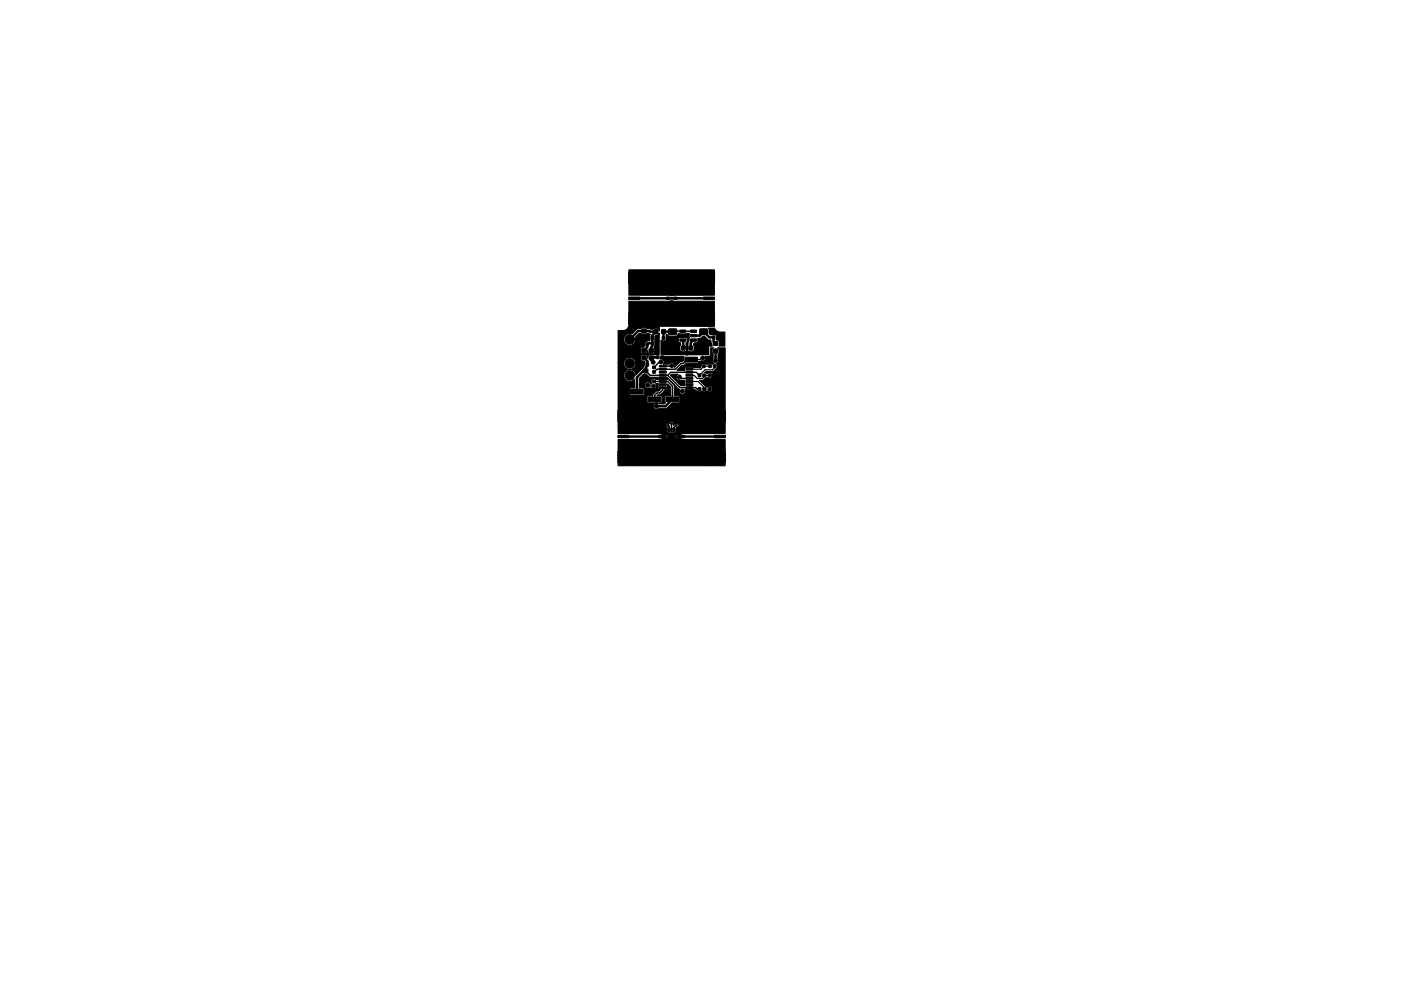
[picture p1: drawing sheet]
<svg xmlns="http://www.w3.org/2000/svg" width="297mm" height="210mm" viewBox="0 0 297 210" stroke-linecap="round" stroke-linejoin="round" font-family="sans-serif">
<g fill="#000" stroke="#000" stroke-width=".21">
<path d="M133.3 57.7h5.1v2.5h-5.1zM133.3 57.3h18.1l.1 5.3-9 .1-9.2-.1zM133.3 66.4h5.1v2.4h-5.1zM133.3 63h2.3v.5h-2.3zM136 72.8h.5v.5h-.5zM136 77h.5v.6h-.5zM136.1 69.9l.8-.1 .1 .8h-.9zM136.1 71.4h.8l.1 .8h-.9zM136.1 75.5h.8l.1 .8h-.9zM136.1 74h.8l.1 .7h-.9zM136.5 79.9h.8v.7h-.8zM136.5 78.3h.8v.7l-.8 .1z"/>
<path d="M137 72.8h.5v.5h-.5zM137 77h.5v.6h-.5zM137.7 75.6l.8-.1v.8h-.8zM137.7 74h.8v.7h-.8zM138.1 72.5h.5v.6h-.5zM138.1 71.4l.5 .1-.1 .5h-.5zM138.4 78.7h.6v.5h-.6zM138.4 77.7h.5l.1 .5h-.6zM138.7 70h.8v.8h-.8zM139 72.5h.5v.6h-.5zM139 71.4l.5 .1v.5h-.5zM139.2 75.5h.5v.6h-.5z"/>
<path d="M139.8 77.5h1.5v.4h-1.5zM139.8 78.2h1.5v.3h-1.5zM139.8 78.8h1.5v.4h-1.5zM139.8 79.5h1.5v.3h-1.5zM140 75.6h5l-.1 .9-.2 .2-.5 .1-1.3 1.1a.65 .65 0 0 0-.2-.9 .65 .65 0 0 0-.9 .3h-1.2a.65 .65 0 0 0 .1-.8 .65 .65 0 0 0-.8-.3zM140.2 75.5h.5v.6h-.5zM140.4 71.5h.5l.1 .5h-.6zM140.4 72.4h.5l.1 .5h-.6zM140.3 70h.8l-.1 .8h-.7zM141.3 63l1.2 .1v.3l-1.2 .1zM142.3 63.1l1.2-.1v.5l-1.2-.1zM133.3 63.9h18.2v5.4l-11.5-.1-.2 .2v.8l-.1-.4-.3-.2-1.4 .3-1.7-.4-1.3 .3-1 1a1.26 1.26 0 0 0-1.7 1.1 1.26 1.26 0 0 0 1.4 1.4 1.26 1.26 0 0 0 1-1.7l.8-.9 .8 .2h.6l.3-.2 .7 .2-.1 1.4h-.4l-.6 .3-.1 .9-.2 .2a.53 .53 0 0 0-.7 .4l.1 .6 .3 .3h.9l.3-.8v.6l.2 .2 1.1-.1 .1-.3-.2-.8 .3-.8-.1-1.6 .3-.3a.53 .53 0 0 0 .7-.5v4.7h-2.2l-.2 .2v.5l-.3-.7h-1l-.3 .3v.6l.5 .4a.57 .57 0 0 1 .5 .4 .57 .57 0 0 1-.3 .6l-.1 .5-1.6 1.5a1.26 1.26 0 0 0-1.7-1.2 1.26 1.26 0 0 0-.6 2 1.26 1.26 0 0 0 2 0v1.9l-1 .1v1.4h3l.1-1.3-.2-.2h-.9v-.7h1.1a.68 .68 0 0 0 .9 .7l1.4 .1 .3-.3-.2-.7 .6-.1v1.2l.4 .2-.3 .3h-.6l-.7 .7v.3h-1.1l-.1 1.3 .2 .2h2.7l.3-.2-.1-1.2-.1-.1h-.9l.2-.2 .6-.1 .8-.8v-.2l.5-.1 .1-1.1 .6 .6v1.9l-1.1 .1v1.1l.1 .3-.2 .2-1.4-.1a.65 .65 0 0 0-1 .7 .65 .65 0 0 0 1.1 .4h1.6l1.3-1.2 1.5-.1 .1-1.3-.2-.1h-1v-2.2l-1.2-1.2-3.3-.2-.4 .3v.5l.2 .2-.3 .1v-.1a.65 .65 0 0 0-.7-.4 .65 .65 0 0 0-.6 .6h-1.1v-1.3l1-1 .5 .1 .8 .6h3.6l2.7 2.7a.65 .65 0 0 0 .6 .9 .65 .65 0 0 0 .5-1h2.1l.9 .5 .6-.2 .3 .2 .7-.2 .6 .2 .5-.1 .2-.3-.2-.6-.5-.1-.6 .2-1.5-1.5 .8-.1 .7-.6 .6 .2 .6-.1 .1-.7-.2-.3h-.6l-.5 .2-.4-.2 .2-.3h1.6l.8-.8v-.6l-.1-.3a.65 .65 0 0 0 .3-1v-1l.2-.3v-.6l-.2-.4h1.6v18.2h-8.9l-.7 .2h-.9l-.2 .6 .2 .2h.9l.7 .3h8.9v5.5h-22.8v-5.6l8.9 .1 .7-.3h.8l.2-.2-.1-.6h-.9l-.7-.2h-8.9v-1.8h10.2l.3 .5v1l.2 .2h1.5l.1-1 .2-.2a.49 .49 0 0 0 0-.8 .49 .49 0 0 0-.7 .4 .49 .49 0 0 0-.2-.8 .49 .49 0 0 0-.7 .4l-.4-.1-.3 .4h-10.2v-13.2h1.3v.2a1.27 1.27 0 0 0 1.9 1 1.27 1.27 0 0 0 0-2.2 1.27 1.27 0 0 0-1.9 1h-1.3v-6.9l1.5-.1 .7-.7z"/>
<path d="M141.8 72.6h1.6v1.1l-1.6 .1zM141.8 69.8h1.6v1.1l-1.6 .1zM142.1 79.6l.3-.2h1.4a.73 .73 0 0 0-.3 .9 .73 .73 0 0 0 .9 .4h.8v1.1h-.9zM144.5 73.4h.8l-.1 .9-.7-.1zM145.2 75.8h2.7v1h-2.7zM144.1 70h1.3v.5h-1.3zM144.1 71h1.3v.5h-1.3zM144.1 71.9h1.3v.5h-1.3zM145.4 79.5h1.5v.3h-1.5zM145.4 78.8h1.5v.4h-1.5zM145.4 78.2h1.5v.3h-1.5zM145.4 77.5h1.5v.4h-1.5z"/>
<path d="M146.1 73.4h.7v.9l-.7-.1zM147.5 74.2h2.6v1h-2.6zM146.4 71.9h1.2v.5h-1.2zM146.4 71h1.2v.5h-1.2zM146.4 70h1.2v.5h-1.2zM148 77.4h.5v.6l-.5-.1zM148.1 79.4h.5v.5h-.5zM149.1 63h2.4v.5h-2.4zM149 77.4h.5v.6l-.5-.1zM149 79.4h.5v.5h-.5zM148.4 72.6h1.6v1.1l-1.6 .1zM148.4 69.8h1.6v1.1l-1.6 .1z"/>
<path d="M150.3 79.3h.5v.6h-.5zM150.3 77.4h.5v.6l-.5-.1zM144.6 77.5h.5l.4-.5h2.4l.2-.3 .6-.2a.65 .65 0 0 0 .7-.1 .65 .65 0 0 0 .2-.8h.9l.1-1.8h.7l-.3 .4v.6l.2 .3v1a.65 .65 0 0 0 .2 1l-.4 .2-.2-.2h-.5l-.3 .2-1-.2-.3 .2v.4l-.3 .3-3-.1-.2 .2v.5h-1.7zM151 71.3h.6l-.1 .6-.5-.1zM146.4 66.4h5.1v2.4h-5.1zM146.4 57.8h5.1v2.4h-5.1zM151.2 79.3l.6 .1-.1 .5h-.5zM151.3 77.4h.5l-.1 .6-.5-.1zM151.3 72.5h.8v.7l-.8 .1zM151.3 74.1h.8v.7h-.8zM152 71.3h.5v.6l-.5-.1zM131 87.1h5.1v2.4h-5.1z"/>
<path d="M131 95.7h5.1v2.4h-5.1zM131 92.4h2.4v.5h-2.4zM133.7 84.2h2.6v1h-2.6zM133.7 82.6h2.7v1h-2.7zM137.4 84.2h2.7v1h-2.7zM138.3 80.7h.6v.5h-.6zM138.3 81.7h.6v.5h-.6zM139.8 80.1h1.5v.4h-1.5zM139.8 80.8h1.5v.3h-1.5zM139.8 81.4h1.5v.4h-1.5zM139.8 82.1h1.5v.3h-1.5zM140.6 93h.8v.3h-.8z"/>
<path d="M140.6 92.5h.8v.3h-.8zM140.6 92h.8v.3h-.8zM140.6 92.5h.3v.3h-.3zM139.6 92.4l1.3 .1v.3l-1.3 .1zM141.2 84.2h2.7v1h-2.7zM141.6 91.9h1.5v1.5h-1.5zM141.7 93.6h.3v.8h-.3zM141.7 90.8h.3v.8h-.3zM142.2 93.6h.3v.8h-.3zM142.2 90.8h.3v.8h-.3zM142.7 90.8h.3v.8h-.3zM142.7 93.6h.3v.8h-.3z"/>
<path d="M143.4 92h.8v.3h-.8zM143.4 92.5h.8v.3h-.8zM143.4 93h.8v.3h-.8zM143.9 92.5h.3v.3h-.3zM143.9 92.5l1.2-.1v.5l-1.2-.1zM145.4 82.1h1.5v.3h-1.5zM145.4 81.4h1.5v.4h-1.5zM145.4 80.8h1.5v.3h-1.5zM145.4 80.1h1.5v.4h-1.5zM148.1 82.3h.5v.5h-.5zM148.5 84.2h2.7v1h-2.7zM149 82.3h.6l-.1 .5h-.5z"/>
<path d="M150.3 82.3h.5l-.1 .5h-.5zM151.2 82.3h.5v.5h-.5zM151.4 92.4h2.4v.5h-2.4zM148.7 95.7h5.1v2.4h-5.1zM148.7 87.1h5.1v2.4h-5.1z"/>
<circle cx="131.7" cy="78.4" r=".4"/>
<circle cx="131.7" cy="77.1" r=".4"/>
<circle cx="131.8" cy="75.1" r=".4"/>
<circle cx="131.8" cy="72.9" r=".4"/>
<circle cx="131.9" cy="70.6" r=".4"/>
<circle cx="133.5" cy="74.6" r="1.01"/>
<circle cx="133.5" cy="77.1" r="1.01"/>
<circle cx="133.5" cy="79.6" r="1.01"/>
<circle cx="133.5" cy="72" r="1.01"/>
<circle cx="133.6" cy="70.2" r=".4"/>
<circle cx="133.8" cy="65.8" r=".2"/>
<circle cx="133.8" cy="64.4" r=".2"/>
<circle cx="133.8" cy="65.1" r=".2"/>
<circle cx="133.8" cy="62.2" r=".2"/>
<circle cx="133.8" cy="61.5" r=".2"/>
<circle cx="133.8" cy="60.8" r=".2"/>
<circle cx="134.6" cy="65.8" r=".2"/>
<circle cx="134.6" cy="65.1" r=".2"/>
<circle cx="134.6" cy="64.4" r=".2"/>
<circle cx="134.6" cy="62.2" r=".2"/>
<circle cx="134.6" cy="61.5" r=".2"/>
<circle cx="134.6" cy="60.8" r=".2"/>
<circle cx="135" cy="75.4" r=".4"/>
<circle cx="135.1" cy="72.9" r=".4"/>
<circle cx="135.1" cy="74" r=".4"/>
<circle cx="135.3" cy="71.5" r=".4"/>
<circle cx="135.4" cy="65.8" r=".2"/>
<circle cx="135.4" cy="65.1" r=".2"/>
<circle cx="135.4" cy="64.4" r=".2"/>
<circle cx="135.4" cy="62.2" r=".2"/>
<circle cx="135.4" cy="61.5" r=".2"/>
<circle cx="135.4" cy="60.8" r=".2"/>
<circle cx="136.2" cy="65.8" r=".2"/>
<circle cx="136.2" cy="65.1" r=".2"/>
<circle cx="136.2" cy="64.4" r=".2"/>
<circle cx="136.2" cy="62.2" r=".2"/>
<circle cx="136.2" cy="61.5" r=".2"/>
<circle cx="136.3" cy="60.8" r=".2"/>
<circle cx="136.9" cy="71.8" r=".4"/>
<circle cx="137.1" cy="65.8" r=".2"/>
<circle cx="137.1" cy="65.1" r=".2"/>
<circle cx="137.1" cy="64.4" r=".2"/>
<circle cx="137.1" cy="62.2" r=".2"/>
<circle cx="137.1" cy="61.5" r=".2"/>
<circle cx="137.1" cy="60.8" r=".2"/>
<circle cx="137.9" cy="65.8" r=".2"/>
<circle cx="137.9" cy="64.4" r=".2"/>
<circle cx="137.9" cy="65.1" r=".2"/>
<circle cx="137.9" cy="62.2" r=".2"/>
<circle cx="137.9" cy="61.5" r=".2"/>
<circle cx="137.9" cy="60.8" r=".2"/>
<circle cx="138.5" cy="76.9" r=".4"/>
<circle cx="138.7" cy="65.8" r=".2"/>
<circle cx="138.7" cy="64.4" r=".2"/>
<circle cx="138.7" cy="65.1" r=".2"/>
<circle cx="138.7" cy="62.2" r=".2"/>
<circle cx="138.7" cy="61.5" r=".2"/>
<circle cx="138.8" cy="60.8" r=".2"/>
<circle cx="139.3" cy="74.6" r=".4"/>
<circle cx="139.6" cy="65.1" r=".2"/>
<circle cx="139.6" cy="64.4" r=".2"/>
<circle cx="139.6" cy="62.2" r=".2"/>
<circle cx="139.6" cy="61.5" r=".2"/>
<circle cx="140.1" cy="76.8" r=".4"/>
<circle cx="140.4" cy="65.1" r=".2"/>
<circle cx="140.4" cy="64.4" r=".2"/>
<circle cx="140.4" cy="62.2" r=".2"/>
<circle cx="140.4" cy="61.5" r=".2"/>
<circle cx="140.7" cy="73.6" r=".4"/>
<circle cx="140.7" cy="74.7" r=".4"/>
<circle cx="141.2" cy="65.1" r=".2"/>
<circle cx="141.2" cy="64.4" r=".2"/>
<circle cx="141.2" cy="62.2" r=".2"/>
<circle cx="141.2" cy="61.5" r=".2"/>
<circle cx="141.8" cy="74.7" r=".4"/>
<circle cx="142.1" cy="65.1" r=".2"/>
<circle cx="142.1" cy="64.4" r=".2"/>
<circle cx="142.1" cy="62.2" r=".2"/>
<circle cx="142.1" cy="61.5" r=".2"/>
<circle cx="142.4" cy="77.6" r=".4"/>
<circle cx="142.6" cy="76.2" r=".4"/>
<circle cx="142.9" cy="65.1" r=".2"/>
<circle cx="142.9" cy="64.4" r=".2"/>
<circle cx="142.9" cy="62.2" r=".2"/>
<circle cx="142.9" cy="61.5" r=".2"/>
<circle cx="143.1" cy="74.7" r=".4"/>
<circle cx="143.7" cy="65.1" r=".2"/>
<circle cx="143.7" cy="64.4" r=".2"/>
<circle cx="143.7" cy="62.2" r=".2"/>
<circle cx="143.7" cy="61.5" r=".2"/>
<circle cx="144.1" cy="80" r=".4"/>
<circle cx="144.6" cy="65.1" r=".2"/>
<circle cx="144.6" cy="64.4" r=".2"/>
<circle cx="144.6" cy="62.2" r=".2"/>
<circle cx="144.6" cy="61.5" r=".2"/>
<circle cx="144.7" cy="78" r=".4"/>
<circle cx="145.4" cy="64.4" r=".2"/>
<circle cx="145.4" cy="65.1" r=".2"/>
<circle cx="145.4" cy="62.2" r=".2"/>
<circle cx="145.4" cy="61.5" r=".2"/>
<circle cx="145.7" cy="74.9" r=".4"/>
<circle cx="146.2" cy="65.9" r=".2"/>
<circle cx="146.2" cy="60.7" r=".2"/>
<circle cx="146.2" cy="65.1" r=".2"/>
<circle cx="146.2" cy="64.4" r=".2"/>
<circle cx="146.2" cy="62.2" r=".2"/>
<circle cx="146.2" cy="61.5" r=".2"/>
<circle cx="147" cy="65.9" r=".2"/>
<circle cx="147.1" cy="60.7" r=".2"/>
<circle cx="147.1" cy="65.1" r=".2"/>
<circle cx="147.1" cy="64.4" r=".2"/>
<circle cx="147.1" cy="62.2" r=".2"/>
<circle cx="147.1" cy="61.5" r=".2"/>
<circle cx="147.6" cy="73.3" r=".4"/>
<circle cx="147.9" cy="65.9" r=".2"/>
<circle cx="147.9" cy="60.7" r=".2"/>
<circle cx="147.9" cy="65.1" r=".2"/>
<circle cx="147.9" cy="64.4" r=".2"/>
<circle cx="147.9" cy="62.2" r=".2"/>
<circle cx="147.9" cy="61.5" r=".2"/>
<circle cx="148.7" cy="65.9" r=".2"/>
<circle cx="148.7" cy="60.7" r=".2"/>
<circle cx="148.7" cy="64.4" r=".2"/>
<circle cx="148.7" cy="65.1" r=".2"/>
<circle cx="148.7" cy="62.2" r=".2"/>
<circle cx="148.7" cy="61.5" r=".2"/>
<circle cx="149" cy="75.9" r=".4"/>
<circle cx="149.2" cy="71.9" r=".4"/>
<circle cx="149.5" cy="65.9" r=".2"/>
<circle cx="149.5" cy="60.7" r=".2"/>
<circle cx="149.6" cy="64.4" r=".2"/>
<circle cx="149.6" cy="65.1" r=".2"/>
<circle cx="149.6" cy="62.2" r=".2"/>
<circle cx="149.6" cy="61.5" r=".2"/>
<circle cx="150.4" cy="65.9" r=".2"/>
<circle cx="150.4" cy="60.7" r=".2"/>
<circle cx="150.4" cy="64.4" r=".2"/>
<circle cx="150.4" cy="65.1" r=".2"/>
<circle cx="150.4" cy="62.2" r=".2"/>
<circle cx="150.4" cy="61.5" r=".2"/>
<circle cx="150.5" cy="75.9" r=".4"/>
<circle cx="150.8" cy="70.6" r=".4"/>
<circle cx="151.2" cy="65.9" r=".2"/>
<circle cx="151.2" cy="60.7" r=".2"/>
<circle cx="151.2" cy="64.4" r=".2"/>
<circle cx="151.2" cy="65.1" r=".2"/>
<circle cx="151.2" cy="62.2" r=".2"/>
<circle cx="151.2" cy="61.5" r=".2"/>
<circle cx="151.7" cy="76.5" r=".4"/>
<circle cx="151.8" cy="70.6" r=".4"/>
<circle cx="153" cy="79.2" r=".4"/>
<circle cx="153.1" cy="76.2" r=".4"/>
<circle cx="153.2" cy="72.6" r=".4"/>
<circle cx="131.3" cy="90" r=".2"/>
<circle cx="131.3" cy="91.5" r=".2"/>
<circle cx="131.3" cy="90.8" r=".2"/>
<circle cx="131.4" cy="94.5" r=".2"/>
<circle cx="131.4" cy="95.2" r=".2"/>
<circle cx="131.4" cy="93.8" r=".2"/>
<circle cx="131.6" cy="80" r=".4"/>
<circle cx="131.8" cy="84.1" r=".4"/>
<circle cx="131.9" cy="81.6" r=".4"/>
<circle cx="132.2" cy="98.5" r=".2"/>
<circle cx="132.3" cy="90.8" r=".2"/>
<circle cx="132.3" cy="91.5" r=".2"/>
<circle cx="132.3" cy="94.5" r=".2"/>
<circle cx="132.3" cy="93.8" r=".2"/>
<circle cx="132.3" cy="86.4" r=".2"/>
<circle cx="132.9" cy="84.1" r=".4"/>
<circle cx="133" cy="81.6" r=".4"/>
<circle cx="133.1" cy="98.5" r=".2"/>
<circle cx="133.2" cy="90" r=".2"/>
<circle cx="133.3" cy="91.5" r=".2"/>
<circle cx="133.3" cy="90.8" r=".2"/>
<circle cx="133.3" cy="95.2" r=".2"/>
<circle cx="133.3" cy="94.5" r=".2"/>
<circle cx="133.3" cy="93.8" r=".2"/>
<circle cx="133.3" cy="86.4" r=".2"/>
<circle cx="134.1" cy="98.5" r=".2"/>
<circle cx="134.2" cy="91.5" r=".2"/>
<circle cx="134.2" cy="90.8" r=".2"/>
<circle cx="134.2" cy="94.5" r=".2"/>
<circle cx="134.2" cy="93.8" r=".2"/>
<circle cx="134.2" cy="86.4" r=".2"/>
<circle cx="135.1" cy="98.5" r=".2"/>
<circle cx="135.1" cy="90" r=".2"/>
<circle cx="135.2" cy="90.8" r=".2"/>
<circle cx="135.2" cy="91.5" r=".2"/>
<circle cx="135.2" cy="94.5" r=".2"/>
<circle cx="135.2" cy="95.2" r=".2"/>
<circle cx="135.2" cy="93.8" r=".2"/>
<circle cx="135.2" cy="86.4" r=".2"/>
<circle cx="136.1" cy="95.3" r=".2"/>
<circle cx="136.1" cy="91.5" r=".2"/>
<circle cx="136.1" cy="90.8" r=".2"/>
<circle cx="136.1" cy="94.5" r=".2"/>
<circle cx="136.1" cy="93.8" r=".2"/>
<circle cx="136.2" cy="81.6" r=".4"/>
<circle cx="136.5" cy="90" r=".2"/>
<circle cx="137" cy="89.4" r=".2"/>
<circle cx="137" cy="87.2" r=".2"/>
<circle cx="137.1" cy="95.3" r=".2"/>
<circle cx="137.1" cy="90.8" r=".2"/>
<circle cx="137.1" cy="91.5" r=".2"/>
<circle cx="137.1" cy="94.5" r=".2"/>
<circle cx="137.1" cy="93.8" r=".2"/>
<circle cx="137.3" cy="81.7" r=".4"/>
<circle cx="137.3" cy="90" r=".2"/>
<circle cx="137.8" cy="89.5" r=".2"/>
<circle cx="137.8" cy="87.2" r=".2"/>
<circle cx="138" cy="95.3" r=".2"/>
<circle cx="138" cy="90.8" r=".2"/>
<circle cx="138" cy="91.5" r=".2"/>
<circle cx="138" cy="94.5" r=".2"/>
<circle cx="138" cy="93.8" r=".2"/>
<circle cx="138.3" cy="90" r=".2"/>
<circle cx="138.8" cy="89.5" r=".2"/>
<circle cx="138.8" cy="87.2" r=".2"/>
<circle cx="139" cy="95.3" r=".2"/>
<circle cx="139" cy="91.5" r=".2"/>
<circle cx="139" cy="90.8" r=".2"/>
<circle cx="139" cy="94.5" r=".2"/>
<circle cx="139" cy="93.8" r=".2"/>
<circle cx="139.2" cy="86.2" r=".4"/>
<circle cx="139.3" cy="90" r=".2"/>
<circle cx="139.8" cy="89.5" r=".2"/>
<circle cx="139.8" cy="87.2" r=".2"/>
<circle cx="139.9" cy="91.5" r=".2"/>
<circle cx="139.9" cy="95.2" r=".2"/>
<circle cx="139.9" cy="90.8" r=".2"/>
<circle cx="139.9" cy="94.5" r=".2"/>
<circle cx="139.9" cy="93.8" r=".2"/>
<circle cx="140.9" cy="95.7" r=".2"/>
<circle cx="140.9" cy="95" r=".2"/>
<circle cx="140.9" cy="94.3" r=".2"/>
<circle cx="141" cy="93.7" r=".2"/>
<circle cx="141" cy="91" r=".2"/>
<circle cx="141.6" cy="95" r=".2"/>
<circle cx="141.6" cy="95.8" r=".2"/>
<circle cx="141.6" cy="90.3" r=".2"/>
<circle cx="142" cy="93" r=".2"/>
<circle cx="142" cy="92.1" r=".2"/>
<circle cx="142.4" cy="92.5" r=".2"/>
<circle cx="142.4" cy="95.7" r=".2"/>
<circle cx="142.4" cy="95" r=".2"/>
<circle cx="142.4" cy="89.9" r=".2"/>
<circle cx="142.8" cy="93" r=".2"/>
<circle cx="142.8" cy="92.1" r=".2"/>
<circle cx="143.1" cy="95" r=".2"/>
<circle cx="143.1" cy="95.7" r=".2"/>
<circle cx="143.3" cy="90.3" r=".2"/>
<circle cx="143.8" cy="93.7" r=".2"/>
<circle cx="143.8" cy="91" r=".2"/>
<circle cx="143.9" cy="95" r=".2"/>
<circle cx="143.9" cy="95.7" r=".2"/>
<circle cx="143.9" cy="94.3" r=".2"/>
<circle cx="144.2" cy="81.1" r=".4"/>
<circle cx="144.7" cy="83" r=".4"/>
<circle cx="144.7" cy="95.2" r=".2"/>
<circle cx="144.7" cy="93.7" r=".2"/>
<circle cx="144.7" cy="94.4" r=".2"/>
<circle cx="144.8" cy="91.5" r=".2"/>
<circle cx="144.8" cy="90.8" r=".2"/>
<circle cx="145.1" cy="87.1" r=".2"/>
<circle cx="145.2" cy="89.4" r=".2"/>
<circle cx="145.3" cy="90.1" r=".2"/>
<circle cx="145.6" cy="91.5" r=".2"/>
<circle cx="145.6" cy="90.8" r=".2"/>
<circle cx="145.6" cy="94.4" r=".2"/>
<circle cx="145.6" cy="93.7" r=".2"/>
<circle cx="145.6" cy="95.2" r=".2"/>
<circle cx="145.9" cy="87.1" r=".2"/>
<circle cx="146" cy="89.5" r=".2"/>
<circle cx="146.1" cy="90.1" r=".2"/>
<circle cx="146.6" cy="95.2" r=".2"/>
<circle cx="146.6" cy="90.8" r=".2"/>
<circle cx="146.6" cy="91.5" r=".2"/>
<circle cx="146.6" cy="94.4" r=".2"/>
<circle cx="146.6" cy="93.7" r=".2"/>
<circle cx="146.9" cy="87.1" r=".2"/>
<circle cx="147" cy="89.5" r=".2"/>
<circle cx="147.1" cy="90.1" r=".2"/>
<circle cx="147.5" cy="95.2" r=".2"/>
<circle cx="147.6" cy="91.5" r=".2"/>
<circle cx="147.6" cy="90.8" r=".2"/>
<circle cx="147.6" cy="94.4" r=".2"/>
<circle cx="147.6" cy="93.7" r=".2"/>
<circle cx="147.8" cy="87.1" r=".2"/>
<circle cx="147.9" cy="89.5" r=".2"/>
<circle cx="148.1" cy="90.1" r=".2"/>
<circle cx="148.5" cy="95.2" r=".2"/>
<circle cx="148.6" cy="91.5" r=".2"/>
<circle cx="148.6" cy="90.8" r=".2"/>
<circle cx="148.6" cy="94.4" r=".2"/>
<circle cx="148.6" cy="93.7" r=".2"/>
<circle cx="149.5" cy="91.5" r=".2"/>
<circle cx="149.5" cy="90.8" r=".2"/>
<circle cx="149.5" cy="95.2" r=".2"/>
<circle cx="149.5" cy="94.4" r=".2"/>
<circle cx="149.5" cy="93.7" r=".2"/>
<circle cx="149.6" cy="90" r=".2"/>
<circle cx="149.8" cy="98.5" r=".2"/>
<circle cx="149.8" cy="86.4" r=".2"/>
<circle cx="150.5" cy="91.5" r=".2"/>
<circle cx="150.5" cy="90.8" r=".2"/>
<circle cx="150.5" cy="94.4" r=".2"/>
<circle cx="150.5" cy="93.7" r=".2"/>
<circle cx="150.7" cy="98.5" r=".2"/>
<circle cx="150.8" cy="86.4" r=".2"/>
<circle cx="151.5" cy="91.5" r=".2"/>
<circle cx="151.5" cy="90.8" r=".2"/>
<circle cx="151.5" cy="95.2" r=".2"/>
<circle cx="151.5" cy="94.4" r=".2"/>
<circle cx="151.5" cy="93.7" r=".2"/>
<circle cx="151.5" cy="90" r=".2"/>
<circle cx="151.7" cy="98.5" r=".2"/>
<circle cx="151.7" cy="86.4" r=".2"/>
<circle cx="152.5" cy="90.8" r=".2"/>
<circle cx="152.5" cy="91.5" r=".2"/>
<circle cx="152.5" cy="94.4" r=".2"/>
<circle cx="152.5" cy="93.7" r=".2"/>
<circle cx="152.6" cy="98.5" r=".2"/>
<circle cx="152.7" cy="86.4" r=".2"/>
<circle cx="153" cy="84.7" r=".4"/>
<circle cx="153" cy="81" r=".4"/>
<circle cx="153" cy="82.9" r=".4"/>
<circle cx="153.5" cy="91.5" r=".2"/>
<circle cx="153.5" cy="90.8" r=".2"/>
<circle cx="153.5" cy="95.2" r=".2"/>
<circle cx="153.5" cy="94.4" r=".2"/>
<circle cx="153.5" cy="93.7" r=".2"/>
<circle cx="153.5" cy="90" r=".2"/>
</g>
<g fill="none" stroke="#000" stroke-width=".3">
<path d="M134.5 63.3h.1M136.9 78.7l1 .9h3.7M140.1 76.8h-.3l-1.1 1.1M141.6 79.6l.6-.6h5.5l.6 .6M141.6 79.6l2.6 2.6h3.3l.3 .3h.5M142.4 77.6l-.1 .1h-1.8M144.1 80l.3 .3h1.8M146.2 77.7h.1M146.2 77.7h2M146.5 76.3h-.8l-.8 .8h-.5l-1.2 1.2h-3.9l-.6 .6M146.8 70.3h-4.1l-.2 .1M150.3 63.3h.1"/>
<path d="M137.3 81.7l.2 .2h1.1M138.6 80.9h3l.9 1v2.8M140.5 80.9h.1M140.5 82.2v.5l-.6 .7h-.6l-.5 .5v.8M141.6 90.3l.3 .2v.7M142.4 89.9v1.3M143.3 90.3l-.4 .4v.5M146.2 81.6v.6"/>
</g>
<path d="M142.5 70.6h.1" fill="none" stroke="#000" stroke-width=".52"/>
<g fill="none" stroke="#000" stroke-width=".51">
<path d="M134.5 63.3h7M136.5 75.9l.8 .7v1l-.4 .4v.7h-.5l-1.4 1.4v3M138.3 72.8h-.8l-.3 .3v.6l-.7 .6M139.1 70.4l-3.8-.2-1.8 1.8M139.1 70.4l.2 .1M139.1 70.4l-.8 .8v2.2l-.2 .2v.8M139.5 75.8l-1.4 .1v.6l.4 .4M140.7 71.6h.1M140.7 70.4h1.9M140.7 70.4h.1M140.7 70.4v1.3M142.5 70.4h.1"/>
<path d="M142.5 70.6h.1M143.3 63.3h7M144.8 72.2l.1 .1v1.5M147 72.2l-.5 .5v1.1M147 71.2h1.4l.8-.8 1.2 1.2h.9v.9l.4 .4M150.3 63.3h.1M151.7 76.5h.1M151.7 75.7h.1M151.7 74.4v2.1M131.9 92.6h8M142.5 84.7l-1.4 1.5h-1.9M144.9 92.6h8.3"/>
</g>
<path d="M149 75.9h-.3l-.3 .4h-1.9M149.2 77.7l-.6 .6h-2.4M149.2 77.7h.1M150.5 79.6h-1.2v.4l-.3 .3h-1.2l-.6-.7h-1M150.5 77.7h-1.3M151.5 77.7v.3l-.5 .5h-1.5l-1.2 1.1M142.4 89.9h.1M146.2 80.9h1.8l1.3 1.3v.3h1.2" fill="none" stroke="#000" stroke-width=".25"/>
<path d="M141.3 70.9l.6 .4h1.3a.58 .58 0 0 0 .6-.6l.3 .2 2.1-.2-.1 1.6-.2 .3-.2 1.5a.55 .55 0 0 0 .5 .5h.5a.55 .55 0 0 0 .5-.5l-.2-1.1 .3-.3 .6-.1 .1-.8h.6l.5-.5h.2l.8 .8 .6 .1 .3 1.2-.8 .1v1.8l-10.1-.1 .1-3 .7 .1 .3-.1 .1-.3h2.5l.1 .7 .4 .1-.2 1.4a.55 .55 0 0 0 .6 .5h.4a.55 .55 0 0 0 .5-.5v-.6l-.1-.3v-.5l.2-.3-.2-.8h-1.4l-.3 .3h-2.5zM150.3 69.6h1.2l.3 .5 .4 .3 1.5 .1v2.9h-1.3l.1-.7a.56 .56 0 0 0-.6-.6l-.1-1-.3-.2-.9 .1-.2-.2z" fill="#000" stroke="#000" stroke-width=".25"/>
</svg>
